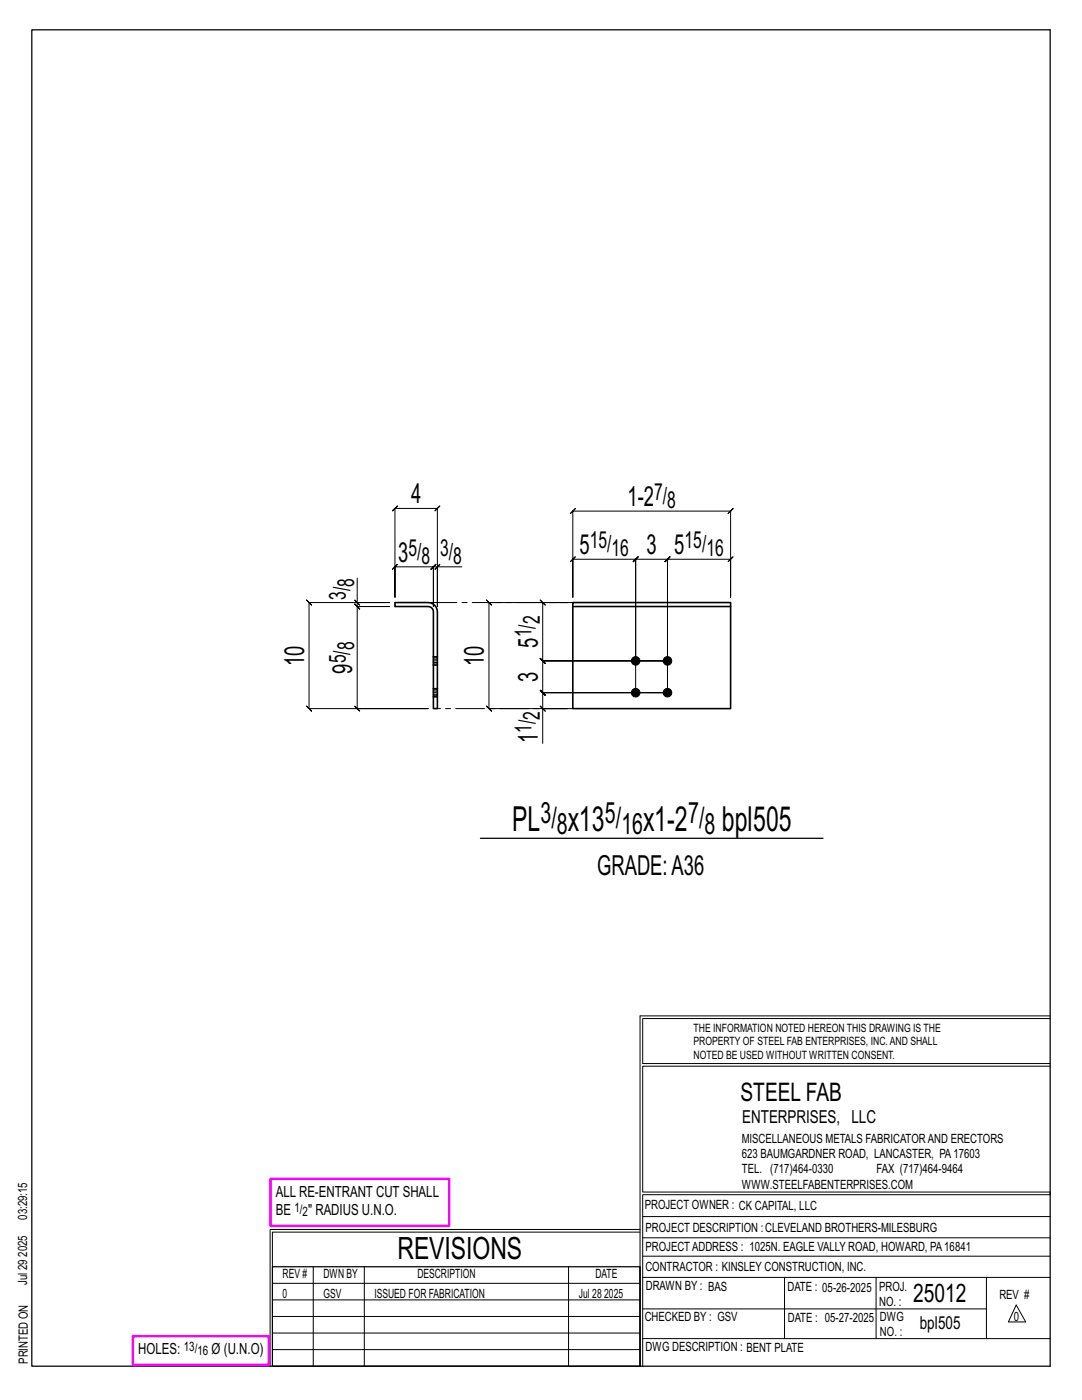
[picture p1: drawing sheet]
<svg xmlns="http://www.w3.org/2000/svg" width="216mm" height="279mm" viewBox="0 0 216 279" stroke-linecap="round" stroke-linejoin="round" font-family="sans-serif">
<defs><g id="words">
<g font-size="6.9">
<text x="102.2" y="165.9">PL</text>
<text x="113.3" y="165.9">x13</text>
<text x="128.3" y="165.9">x1-2</text>
<text x="144" y="165.9">bpl505</text>
</g>
<text font-size="6.1" x="79.3" y="251.3">REVISIONS</text>
<g font-size="5.9">
<text x="107.8" y="164.3">3/</text>
<text x="111.1" y="166.4">8</text>
<text x="120.7" y="164.3">5/</text>
<text x="124" y="166.4">16</text>
<text x="137.3" y="164.3">7/</text>
<text x="140.6" y="166.4">8</text>
</g>
<g font-size="5.5">
<text x="82" y="100.5">4</text>
<text x="125.2" y="101">1-2</text>
<text x="79.4" y="112.1">3</text>
<text x="115.6" y="110.6">5</text>
<text x="129" y="110.6">3</text>
<text x="134.5" y="110.6">5</text>
<text x="107.3" y="129.3" transform="rotate(-90 107.3 129.3)">5</text>
<text x="60.7" y="132.9" transform="rotate(-90 60.7 132.9)">10</text>
<text x="70.3" y="134.4" transform="rotate(-90 70.3 134.4)">9</text>
<text x="96.6" y="132.9" transform="rotate(-90 96.6 132.9)">10</text>
<text x="107.3" y="136.1" transform="rotate(-90 107.3 136.1)">3</text>
<text x="107.3" y="148.4" transform="rotate(-90 107.3 148.4)">1</text>
<text x="119.2" y="174.6">GRADE:A36</text>
</g>
<g font-size="5.1">
<text x="147.8" y="219.8">STEEL FAB</text>
<text x="182.2" y="259.9">25012</text>
</g>
<g font-size="4.7">
<text x="130.5" y="99.8">7/</text>
<text x="133.1" y="101.4">8</text>
<text x="81.5" y="110.9">5/</text>
<text x="84.1" y="112.5">8</text>
<text x="87.8" y="110.9">3/</text>
<text x="90.4" y="112.5">8</text>
<text x="117.7" y="109.4">15/</text>
<text x="122" y="111">16</text>
<text x="136.6" y="109.4">15/</text>
<text x="140.9" y="111">16</text>
<text x="69" y="119.7" transform="rotate(-90 69 119.7)">3/</text>
<text x="70.7" y="117.1" transform="rotate(-90 70.7 117.1)">8</text>
<text x="107.7" y="124.6" transform="rotate(-90 107.7 124.6)">2</text>
<text x="70.7" y="129.8" transform="rotate(-90 70.7 129.8)">8</text>
<text x="106.1" y="127.2" transform="rotate(-90 106.1 127.2)">1/</text>
<text x="69" y="132.4" transform="rotate(-90 69 132.4)">5/</text>
<text x="107.7" y="143.7" transform="rotate(-90 107.7 143.7)">2</text>
<text x="106.1" y="146.3" transform="rotate(-90 106.1 146.3)">1/</text>
</g>
<g font-size="3.6">
<text x="148.1" y="224.1">ENTERPRISES, LLC</text>
<text x="183.5" y="265.2">bpl505</text>
</g>
<g font-size="3.1">
<text x="55" y="238.9">ALL RE-ENTRANT CUT SHALL</text>
<text x="55" y="242.5">BE</text>
<text x="61.5" y="242.5">&quot; RADIUS U.N.O.</text>
<text x="27.6" y="270.2">HOLES:</text>
<text x="42.2" y="270.2">Ø (U.N.O)</text>
</g>
<g font-size="2.6">
<text x="58.8" y="241.8">1/</text>
<text x="60.4" y="242.7">2</text>
<text x="36.7" y="269.6">13/</text>
<text x="39.4" y="270.5">16</text>
</g>
<g font-size="2.5">
<text x="148" y="231.2">623 BAUMGARDNER ROAD, LANCASTER, PA17603</text>
<text x="148" y="228.1">MISCELLANEOUS METALS FABRICATORAND ERECTORS</text>
<text x="148" y="237.2">WWW.STEELFABENTERPRISES.COM</text>
<text x="148" y="234.2">TEL. (717)464-0330</text>
<text x="174.9" y="234.2">FAX (717)464-9464</text>
<text x="5.4" y="243.4" transform="rotate(-90 5.4 243.4)">03:29:15</text>
<text x="128.7" y="241.3">PROJECT OWNER : CK CAPITAL, LLC</text>
<text x="128.8" y="246">PROJECT DESCRIPTION :CLEVELAND BROTHERS-MILESBURG</text>
<text x="5.4" y="250.8" transform="rotate(-90 5.4 250.8)">2025</text>
<text x="128.8" y="249.7">PROJECTADDRESS : 1025N. EAGLE VALLY ROAD, HOWARD, PA16841</text>
<text x="5.4" y="256.5" transform="rotate(-90 5.4 256.5)">Jul 29</text>
<text x="56.4" y="255">REV #</text>
<text x="64.5" y="255">DWN BY</text>
<text x="83.3" y="255">DESCRIPTION</text>
<text x="118.8" y="255">DATE</text>
<text x="128.8" y="253.7">CONTRACTOR : KINSLEY CONSTRUCTION, INC.</text>
<text x="128.9" y="257.5">DRAWN BY : BAS</text>
<text x="157.1" y="257.6">DATE : 05-26-2025</text>
<text x="175.4" y="257.7">PROJ.</text>
<text x="56.4" y="259">0</text>
<text x="64.5" y="259">GSV</text>
<text x="74.7" y="259">ISSUED FOR FABRICATION</text>
<text x="115.5" y="259">Jul 28</text>
<text x="120.6" y="259">2025</text>
<text x="128.6" y="263.7">CHECKED BY : GSV</text>
<text x="157.2" y="263.7">DATE : 05-27-2025</text>
<text x="175.4" y="260.7">NO. :</text>
<text x="175.6" y="263.7">DWG</text>
<text x="199.4" y="259.2">REV #</text>
<text x="202.3" y="263.7">0</text>
<text x="128.8" y="269.7">DWG DESCRIPTION : BENT PLATE</text>
<text x="175.6" y="266.7">NO. :</text>
<text x="5.5" y="272.2" transform="rotate(-90 5.5 272.2)">PRINTED ON</text>
</g>
<g font-size="2.3">
<text x="138.4" y="208.6">PROPERTY OF STEEL FAB ENTERPRISES, INC.AND SHALL</text>
<text x="138.4" y="205.9">THE INFORMATION NOTED HEREON THIS DRAWING IS THE</text>
<text x="138.4" y="211.3">NOTED BE USED WITHOUT WRITTEN CONSENT.</text>
</g>
</g></defs>
<g fill="none" stroke="#000" stroke-width=".2">
<path d="M70.8 119.8l1 1zM71.3 115.4v4.9h6.4h-16l-.5-.5 1 1-.5-.5v21.1l-.5-.5 1 1-.5-.5h23.7h-14.1l.5 .5-1-1 .5 .5v-20.4l.5 .5-1-1 .5 .5h6.4h-6.4l.5 .5-1-1 .5 .5v-.7M86.8 113.6l1-1zM87.3 113.1h-.8l.5-.5-1 1 .5-.5v7.9v-7.9l.5-.5-1 1 .5-.5h-7.7l.5-.5-1 1 .5-.5v6.1v-17.7l-.5 .5 1-1-.5 .5h8.5l-.5 .5 1-1-.5 .5v19.5v-7.9h4.9M126.8 131.9v-20.3l.5-.5-1 1 .5-.5h-12.5l.5-.5-1 1 .5-.5v7.6v-17.2l-.5 .5 1-1-.5 .5h31.5l-.5 .5 1-1-.5 .5v17.2v-7.6l.5-.5-1 1 .5-.5h-12.6l.5-.5-1 1 .5-.5v26.6v-26.6l.5-.5-1 1 .5-.5h-6.4l.5-.5-1 1 .5-.5v26.6M107.8 140.9l1 1zM108.3 141.4v-3.2l.5 .5-1-1 .5 .5h24.9h-24.9l.5 .5-1-1 .5 .5v-6.3l.5 .5-1-1 .5 .5h24.9h-24.9l.5 .5-1-1 .5 .5v-11.6l.5 .5-1-1 .5 .5h4.9h-15.6l-.5-.5 1 1-.5-.5v21.1l-.5-.5 1 1-.5-.5h15.6h-4.9v7M127.7 202.7v70M127.7 202.7h81.8M209.5 203.3h-81.3v9h81.3M209.5 212.8h-81.3v25.1h81.3v.5h-81.3v34.3M54.4 259.4h73.3"/>
<path d="M54.4 256.1h73.3M62.5 252.8v19.9M72.7 252.8v19.9M113.4 252.8v19.9M127.7 245.4h-73.8v27.3M127.7 245.9h-73.3v6.9M128.2 242.8h81.3M128.2 254.9h81.3M128.2 250.7h81.3M128.2 247h81.3M156.5 254.9v12.2M174.8 254.9v12.2"/>
<path d="M196.8 254.9v12.2M54.4 269.3h73.3M54.4 266h73.3M54.4 262.7h73.3M128.2 261.2h68.6M128.2 267.1h81.3M202.8 260.4l1.9 3.4h-3.5z"/>
</g>
<path d="M6.3 6h203.2v266.7h-203.2zM95.9 167.3h68.3M54.4 252.8h73.3v19.9h-73.3z" fill="none" stroke="#000" stroke-width=".25"/>
<path d="M54 235.3h35.6v9.3h-35.6zM26.5 266.7h27.1v5.7h-27.1z" fill="none" stroke="#f0f" stroke-width=".5"/>
<g fill="#000" stroke="#000" stroke-width=".2">
<circle cx="126.8" cy="138.2" r=".86"/>
<circle cx="126.8" cy="131.9" r=".86"/>
<circle cx="133.2" cy="131.9" r=".86"/>
<circle cx="133.2" cy="138.2" r=".86"/>
</g>
<path d="M78.8 120.3h6.6a1.85 1.85 0 0 1 1.9 1.8v19.3h-.8l-.1-19.6-.2-.4-.8-.4h-6.6zM86.5 137.4h.1M86.5 139.1h.1M86.5 131h.1M86.5 132.8h.1M87.3 137.4h.1M87.3 139.1h.1M87.3 131h.1M87.3 132.8h.1M114.3 120.3h31.5v21.1h-31.5zM114.3 121h31.5" fill="none" stroke="#000" stroke-width=".32"/>
<g fill="none" stroke="#000" stroke-width=".2" stroke-dasharray="2 1.4">
<path d="M86.5 137.9h.8v.3h-.8zM86.5 137.9v-.3h.8v.3M86.5 137.6v-.2h.8v.2M86.5 137.4h.1M86.5 139.1v-.1M86.5 138.9v.1l.8 .1M86.5 138.6v.3h.8v.1M86.5 138.2v.4h.8v.3M86.5 131.6h.8v.3h-.8zM86.5 131.6v-.3h.8v.3M86.5 131.3v-.2h.8v.2M86.5 131.1v-.1"/>
<path d="M86.5 132.8v-.1M86.5 132.5v.2l.8 .1M86.5 132.2v.3h.8v.2M86.5 131.9v.3h.8v.3M86.5 139.1h.8M86.5 132.8h.8M87.3 137.4h-.8M87.3 131h-.8M87.3 137.4h.1M87.3 138.2v.4M87.3 131v.1M87.3 131.9v.3"/>
</g>
<path d="M85.4 120.3h28.9M114.3 141.4h-27" fill="none" stroke="#000" stroke-width=".2" stroke-dasharray="5.8 1 1 1"/>
<use href="#words"/>
</svg>
